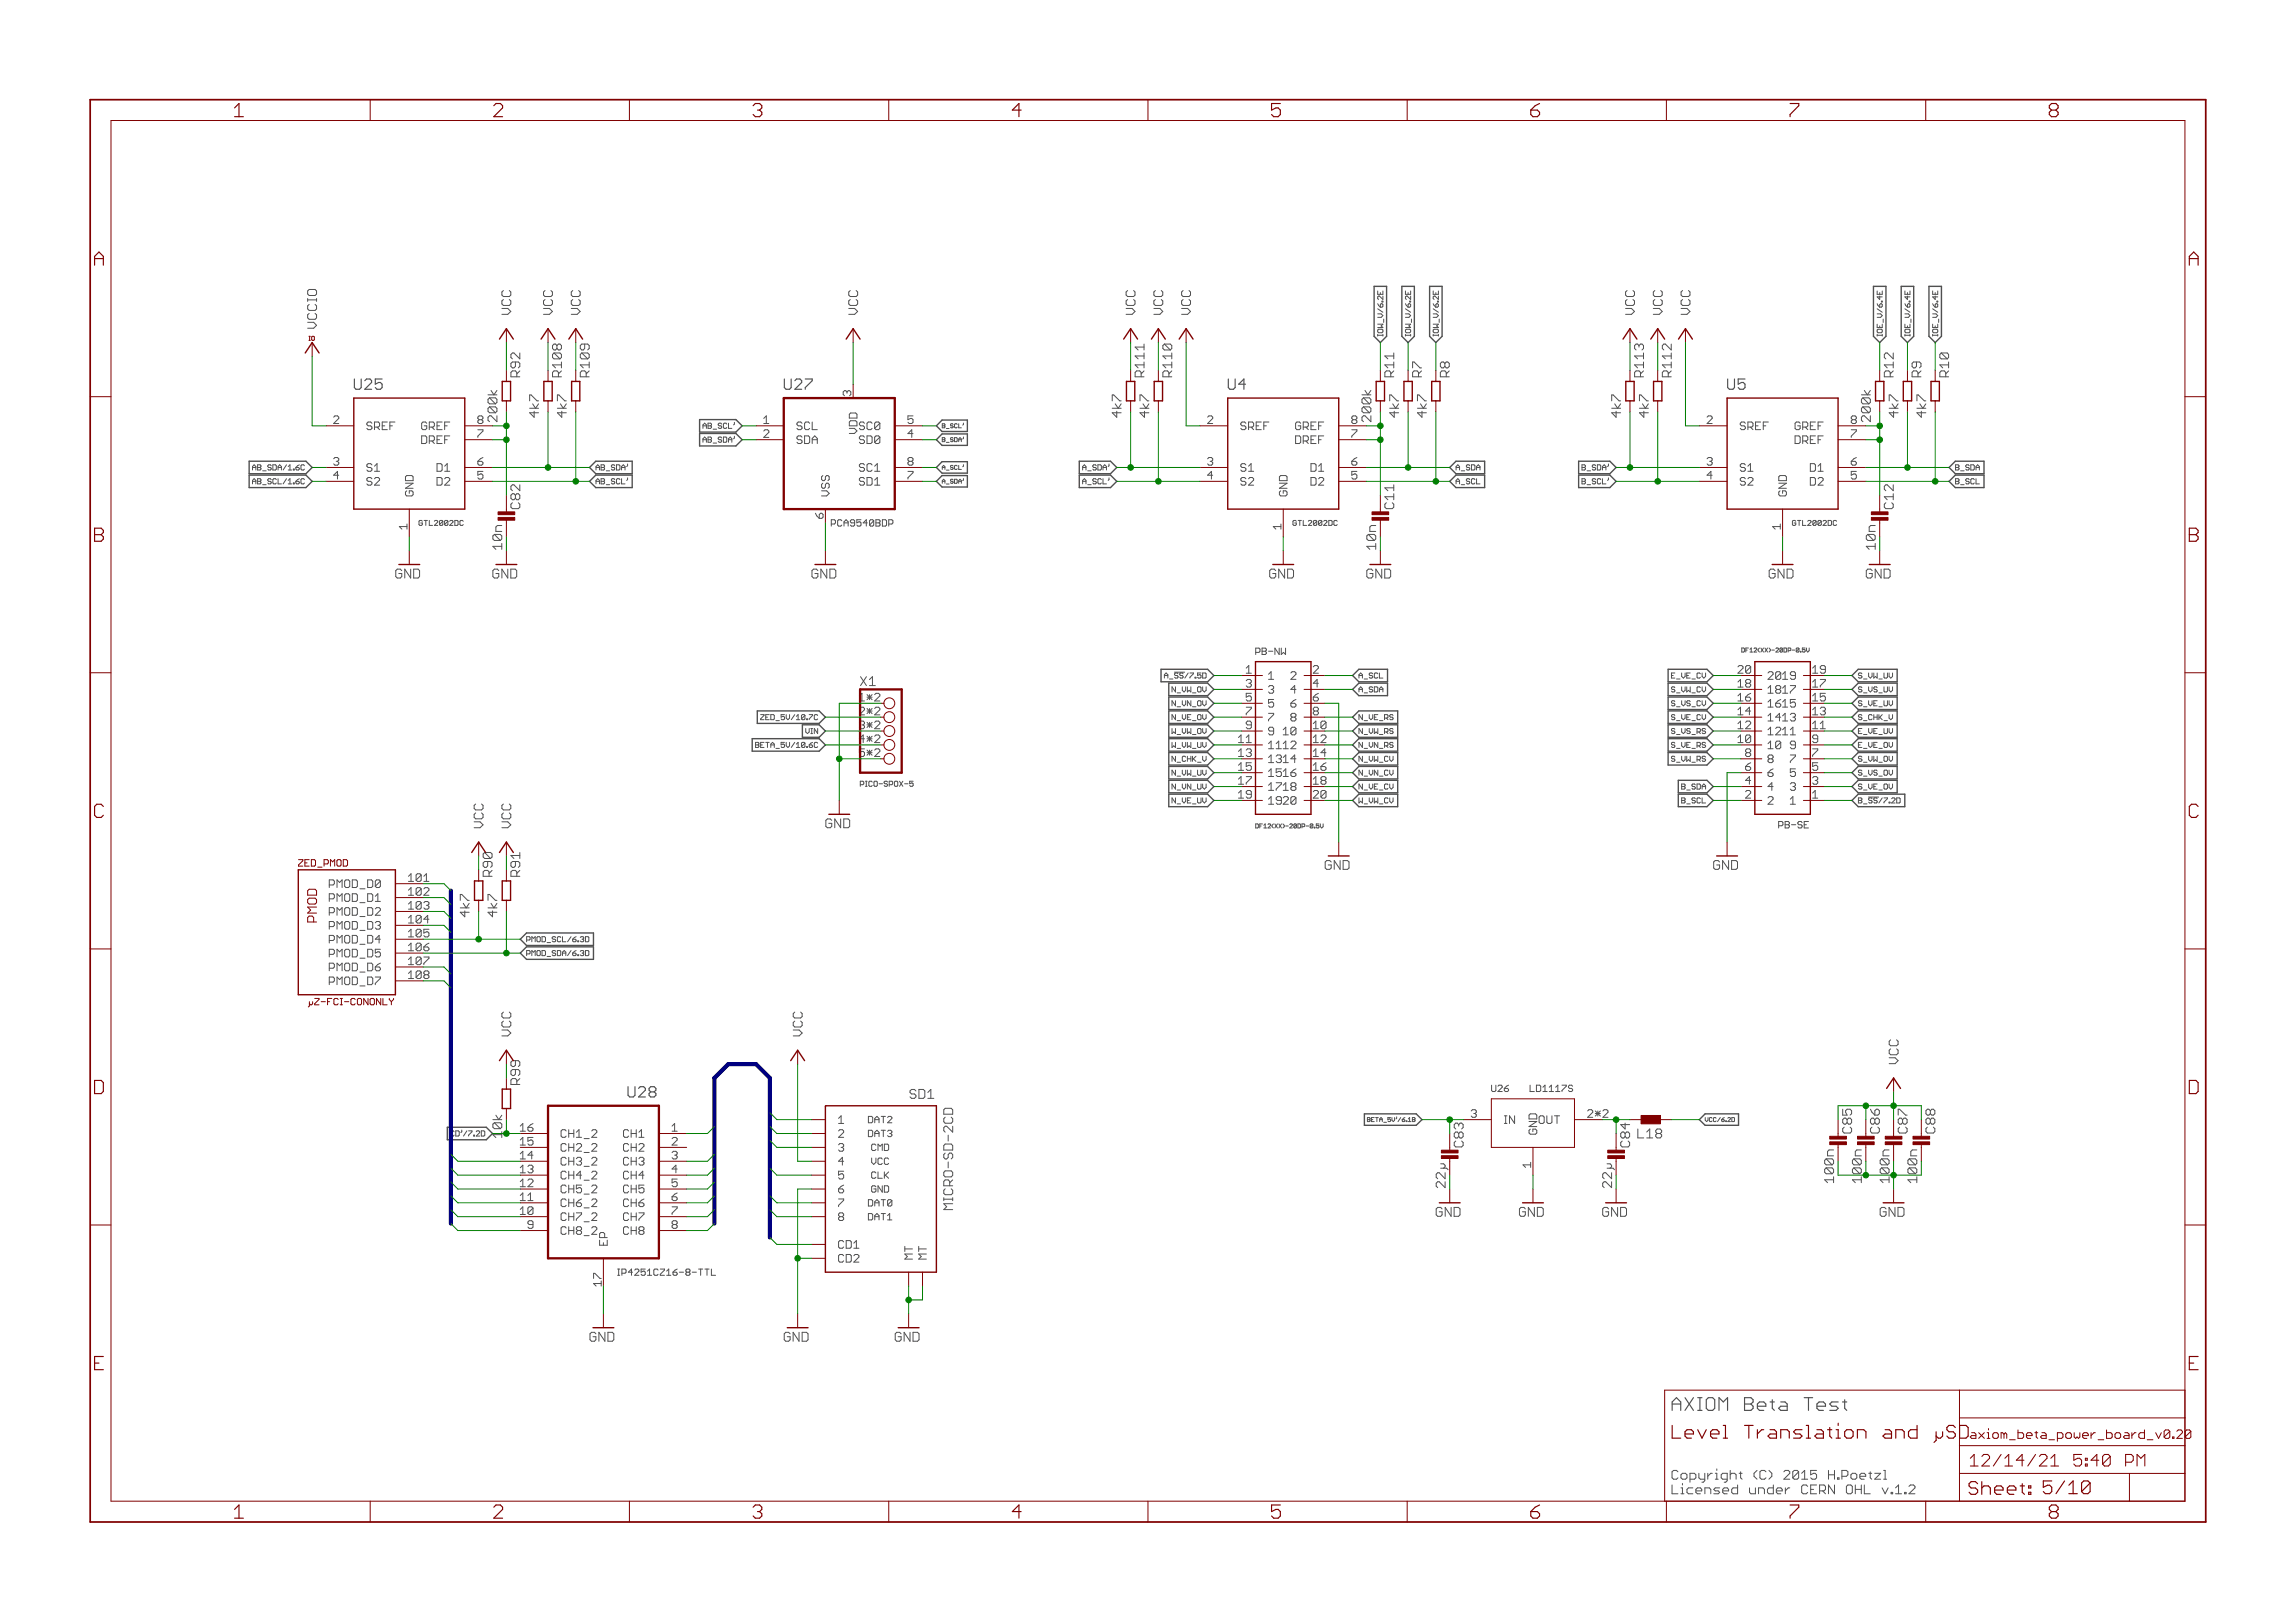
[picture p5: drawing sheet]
<svg xmlns="http://www.w3.org/2000/svg" width="420mm" height="297mm" viewBox="0 0 420 297" stroke-linecap="round" stroke-linejoin="round" font-family="sans-serif">
<defs><g id="words">
<g font-size="3.7" fill="#800000">
<text x="42.9" y="21.4">1</text>
<text x="90.4" y="21.4">2</text>
<text x="137.9" y="21.4">3</text>
<text x="185.3" y="21.4">4</text>
<text x="232.8" y="21.4">5</text>
<text x="280.3" y="21.4">6</text>
<text x="327.7" y="21.4">7</text>
<text x="375.2" y="21.4">8</text>
<text x="17.3" y="48.6">A</text>
<text x="400.8" y="48.6">A</text>
<text x="17.3" y="99.2">B</text>
<text x="400.8" y="99.2">B</text>
<text x="17.3" y="149.7">C</text>
<text x="400.8" y="149.7">C</text>
<text x="17.3" y="200.2">D</text>
<text x="400.8" y="200.2">D</text>
<text x="17.3" y="250.8">E</text>
<text x="400.8" y="250.8">E</text>
<text x="42.9" y="277.9">1</text>
<text x="90.4" y="277.9">2</text>
<text x="137.9" y="277.9">3</text>
<text x="185.3" y="277.9">4</text>
<text x="232.8" y="277.9">5</text>
<text x="280.3" y="277.9">6</text>
<text x="327.7" y="277.9">7</text>
<text x="375.2" y="277.9">8</text>
</g>
<text font-size="3.6" fill="#505050" x="306" y="258.2">AXIOM Beta Test</text>
<g font-size="3.6" fill="#800000">
<text x="306" y="263.3">Level Translation and µSD</text>
<text x="360.4" y="273.6">Sheet: 5/10</text>
</g>
<g font-size="3.2" fill="#800000">
<text x="360.6" y="268.4">12/14/21</text>
<text x="378.2" y="268.4">5:40 PM</text>
</g>
<g font-size="2.9" fill="#505050">
<text x="64.8" y="71.3">U25</text>
<text x="143.5" y="71.3">U27</text>
<text x="224.8" y="71.3">U4</text>
<text x="316.2" y="71.3">U5</text>
<text x="115.3" y="200.9">U28</text>
</g>
<g font-size="2.5" fill="#505050">
<text x="93.6" y="57.6" transform="rotate(-90 93.6 57.6)">VCC</text>
<text x="101.2" y="57.6" transform="rotate(-90 101.2 57.6)">VCC</text>
<text x="106.3" y="57.6" transform="rotate(-90 106.3 57.6)">VCC</text>
<text x="157.1" y="57.6" transform="rotate(-90 157.1 57.6)">VCC</text>
<text x="207.9" y="57.6" transform="rotate(-90 207.9 57.6)">VCC</text>
<text x="213" y="57.6" transform="rotate(-90 213 57.6)">VCC</text>
<text x="218" y="57.6" transform="rotate(-90 218 57.6)">VCC</text>
<text x="299.3" y="57.6" transform="rotate(-90 299.3 57.6)">VCC</text>
<text x="304.4" y="57.6" transform="rotate(-90 304.4 57.6)">VCC</text>
<text x="309.5" y="57.6" transform="rotate(-90 309.5 57.6)">VCC</text>
<text x="58" y="60.2" transform="rotate(-90 58 60.2)">VCCIO</text>
<text x="95.2" y="69" transform="rotate(-90 95.2 69)">R92</text>
<text x="102.9" y="69" transform="rotate(-90 102.9 69)">R108</text>
<text x="107.9" y="69" transform="rotate(-90 107.9 69)">R109</text>
<text x="209.5" y="69" transform="rotate(-90 209.5 69)">R111</text>
<text x="214.6" y="69" transform="rotate(-90 214.6 69)">R110</text>
<text x="255.2" y="69" transform="rotate(-90 255.2 69)">R11</text>
<text x="260.3" y="69" transform="rotate(-90 260.3 69)">R7</text>
<text x="265.4" y="69" transform="rotate(-90 265.4 69)">R8</text>
<text x="301" y="69" transform="rotate(-90 301 69)">R113</text>
<text x="306" y="69" transform="rotate(-90 306 69)">R112</text>
<text x="346.7" y="69" transform="rotate(-90 346.7 69)">R12</text>
<text x="351.8" y="69" transform="rotate(-90 351.8 69)">R9</text>
<text x="356.8" y="69" transform="rotate(-90 356.8 69)">R10</text>
<text x="91.1" y="77.1" transform="rotate(-90 91.1 77.1)">200k</text>
<text x="98.7" y="76.4" transform="rotate(-90 98.7 76.4)">4k7</text>
<text x="103.7" y="76.4" transform="rotate(-90 103.7 76.4)">4k7</text>
<text x="205.3" y="76.4" transform="rotate(-90 205.3 76.4)">4k7</text>
<text x="210.4" y="76.4" transform="rotate(-90 210.4 76.4)">4k7</text>
<text x="251.1" y="77.1" transform="rotate(-90 251.1 77.1)">200k</text>
<text x="256.1" y="76.4" transform="rotate(-90 256.1 76.4)">4k7</text>
<text x="261.2" y="76.4" transform="rotate(-90 261.2 76.4)">4k7</text>
<text x="296.8" y="76.4" transform="rotate(-90 296.8 76.4)">4k7</text>
<text x="301.8" y="76.4" transform="rotate(-90 301.8 76.4)">4k7</text>
<text x="342.5" y="77.1" transform="rotate(-90 342.5 77.1)">200k</text>
<text x="347.6" y="76.4" transform="rotate(-90 347.6 76.4)">4k7</text>
<text x="352.6" y="76.4" transform="rotate(-90 352.6 76.4)">4k7</text>
<text x="157.5" y="125.5">X1</text>
<text x="88.5" y="151.6" transform="rotate(-90 88.5 151.6)">VCC</text>
<text x="93.6" y="151.6" transform="rotate(-90 93.6 151.6)">VCC</text>
<text x="86" y="167.8" transform="rotate(-90 86 167.8)">4k7</text>
<text x="91.1" y="167.8" transform="rotate(-90 91.1 167.8)">4k7</text>
<text x="93.6" y="189.7" transform="rotate(-90 93.6 189.7)">VCC</text>
<text x="146.9" y="189.7" transform="rotate(-90 146.9 189.7)">VCC</text>
<text x="347.6" y="194.7" transform="rotate(-90 347.6 194.7)">VCC</text>
<text x="166.9" y="201.1">SD1</text>
<text x="300" y="208.3">L18</text>
<text x="340.8" y="216" transform="rotate(-90 340.8 216)">1</text>
<text x="345.9" y="216" transform="rotate(-90 345.9 216)">1</text>
<text x="351" y="216" transform="rotate(-90 351 216)">1</text>
<text x="174.5" y="220.4" transform="rotate(-90 174.5 220.4)">MICRO-SD-2CD</text>
<text x="306" y="270.8">Copyright (C) 2015 H.Poetzl</text>
<text x="306" y="273.5">Licensed under CERN OHL v.1.2</text>
</g>
<g font-size="2.5" fill="#800000">
<text x="95.2" y="93.2" transform="rotate(-90 95.2 93.2)">C82</text>
<text x="255.2" y="93.2" transform="rotate(-90 255.2 93.2)">C11</text>
<text x="346.7" y="93.2" transform="rotate(-90 346.7 93.2)">C12</text>
<text x="72.4" y="105.9">GND</text>
<text x="90.2" y="105.9">GND</text>
<text x="148.6" y="105.9">GND</text>
<text x="232.4" y="105.9">GND</text>
<text x="250.2" y="105.9">GND</text>
<text x="323.8" y="105.9">GND</text>
<text x="341.6" y="105.9">GND</text>
<text x="151.1" y="151.6">GND</text>
<text x="242.5" y="159.2">GND</text>
<text x="313.7" y="159.2">GND</text>
<text x="58" y="168.5" transform="rotate(-90 58 168.5)">PMOD</text>
<text x="262.9" y="222.7">GND</text>
<text x="278.1" y="222.7">GND</text>
<text x="293.3" y="222.7">GND</text>
<text x="344.1" y="222.7">GND</text>
<text x="107.9" y="245.5">GND</text>
<text x="143.5" y="245.5">GND</text>
<text x="163.8" y="245.5">GND</text>
</g>
<g font-size="2.5" fill="#008000">
<text x="91.9" y="100.2" transform="rotate(-90 91.9 100.2)">10n</text>
<text x="251.9" y="100.2" transform="rotate(-90 251.9 100.2)">10n</text>
<text x="343.4" y="100.2" transform="rotate(-90 343.4 100.2)">10n</text>
<text x="90.2" y="160.5" transform="rotate(-90 90.2 160.5)">R90</text>
<text x="95.2" y="160.5" transform="rotate(-90 95.2 160.5)">R91</text>
<text x="95.2" y="198.6" transform="rotate(-90 95.2 198.6)">R99</text>
<text x="91.9" y="208.1" transform="rotate(-90 91.9 208.1)">10k</text>
<text x="267.9" y="210" transform="rotate(-90 267.9 210)">C83</text>
<text x="298.4" y="210" transform="rotate(-90 298.4 210)">C84</text>
<text x="339.1" y="207.4" transform="rotate(-90 339.1 207.4)">C85</text>
<text x="344.1" y="207.4" transform="rotate(-90 344.1 207.4)">C86</text>
<text x="349.2" y="207.4" transform="rotate(-90 349.2 207.4)">C87</text>
<text x="354.3" y="207.4" transform="rotate(-90 354.3 207.4)">C88</text>
<text x="335.8" y="216" transform="rotate(-90 335.8 216)">100n</text>
<text x="340.8" y="214.5" transform="rotate(-90 340.8 214.5)">00n</text>
<text x="345.9" y="214.5" transform="rotate(-90 345.9 214.5)">00n</text>
<text x="351" y="214.5" transform="rotate(-90 351 214.5)">00n</text>
<text x="264.6" y="217" transform="rotate(-90 264.6 217)">22µ</text>
<text x="295.1" y="217" transform="rotate(-90 295.1 217)">22µ</text>
</g>
<text font-size="2.3" fill="#800000" x="360.6" y="263.3">axiom_beta_power_board_v0.20</text>
<g font-size="2.1" fill="#505050">
<text x="61.1" y="77.6">2</text>
<text x="87.4" y="77.6">8</text>
<text x="139.9" y="77.6">1</text>
<text x="155.8" y="72.5" transform="rotate(-90 155.8 72.5)">3</text>
<text x="166.1" y="77.6">5</text>
<text x="221.1" y="77.6">2</text>
<text x="247.4" y="77.6">8</text>
<text x="312.6" y="77.6">2</text>
<text x="338.8" y="77.6">8</text>
<text x="67.1" y="78.7">SREF</text>
<text x="77.6" y="81.2">DREF</text>
<text x="77.6" y="78.7">GREF</text>
<text x="87.4" y="80.1">7</text>
<text x="139.9" y="80.1">2</text>
<text x="145.8" y="78.7">SCL</text>
<text x="145.8" y="81.2">SDA</text>
<text x="157" y="79.1" transform="rotate(-90 157 79.1)">VDD</text>
<text x="157.6" y="81.2">SD0</text>
<text x="157.6" y="78.7">SC0</text>
<text x="166.1" y="80.1">4</text>
<text x="227.1" y="78.7">SREF</text>
<text x="237.6" y="81.2">DREF</text>
<text x="237.6" y="78.7">GREF</text>
<text x="247.4" y="80.1">7</text>
<text x="318.5" y="78.7">SREF</text>
<text x="329" y="81.2">DREF</text>
<text x="329" y="78.7">GREF</text>
<text x="338.8" y="80.1">7</text>
<text x="61.1" y="85.2">3</text>
<text x="61.1" y="87.7">4</text>
<text x="67.1" y="86.3">S1</text>
<text x="67.1" y="88.8">S2</text>
<text x="80.2" y="88.8">D2</text>
<text x="80.2" y="86.3">D1</text>
<text x="87.4" y="87.7">5</text>
<text x="87.4" y="85.2">6</text>
<text x="157.6" y="88.8">SD1</text>
<text x="157.6" y="86.3">SC1</text>
<text x="166.1" y="87.7">7</text>
<text x="166.1" y="85.2">8</text>
<text x="221.1" y="85.2">3</text>
<text x="221.1" y="87.7">4</text>
<text x="227.1" y="86.3">S1</text>
<text x="227.1" y="88.8">S2</text>
<text x="240.2" y="88.8">D2</text>
<text x="240.2" y="86.3">D1</text>
<text x="247.4" y="87.7">5</text>
<text x="247.4" y="85.2">6</text>
<text x="312.6" y="85.2">3</text>
<text x="312.6" y="87.7">4</text>
<text x="318.5" y="86.3">S1</text>
<text x="318.5" y="88.8">S2</text>
<text x="331.6" y="88.8">D2</text>
<text x="331.6" y="86.3">D1</text>
<text x="338.8" y="87.7">5</text>
<text x="338.8" y="85.2">6</text>
<text x="75.7" y="90.8" transform="rotate(-90 75.7 90.8)">GND</text>
<text x="150.8" y="94.8" transform="rotate(-90 150.8 94.8)">6</text>
<text x="151.9" y="90.8" transform="rotate(-90 151.9 90.8)">VSS</text>
<text x="235.7" y="90.8" transform="rotate(-90 235.7 90.8)">GND</text>
<text x="327.1" y="90.8" transform="rotate(-90 327.1 90.8)">GND</text>
<text x="74.6" y="96.8" transform="rotate(-90 74.6 96.8)">1</text>
<text x="234.6" y="96.8" transform="rotate(-90 234.6 96.8)">1</text>
<text x="326" y="96.8" transform="rotate(-90 326 96.8)">1</text>
<text x="232.2" y="124.4">1</text>
<text x="236.4" y="124.4">2</text>
<text x="323.6" y="124.4">2019</text>
<text x="228.2" y="128.4">5</text>
<text x="228.2" y="130.9">7</text>
<text x="232.2" y="126.9">3</text>
<text x="232.2" y="129.5">5</text>
<text x="236.4" y="126.9">4</text>
<text x="236.4" y="129.5">6</text>
<text x="240.4" y="128.4">6</text>
<text x="240.4" y="130.9">8</text>
<text x="323.6" y="129.5">1615</text>
<text x="323.6" y="126.9">1817</text>
<text x="157.6" y="133.4">3*2</text>
<text x="232.2" y="132">7</text>
<text x="232.2" y="134.6">9</text>
<text x="232.2" y="137.1">1112</text>
<text x="235.1" y="134.6">10</text>
<text x="236.4" y="132">8</text>
<text x="323.6" y="137.1">10</text>
<text x="323.6" y="134.6">1211</text>
<text x="323.6" y="132">1413</text>
<text x="327.8" y="137.1">9</text>
<text x="232.2" y="139.6">1314</text>
<text x="232.2" y="142.2">1516</text>
<text x="319.6" y="143.6">4</text>
<text x="319.6" y="141.1">6</text>
<text x="323.6" y="142.2">6</text>
<text x="323.6" y="139.6">8</text>
<text x="327.8" y="142.2">5</text>
<text x="327.8" y="139.6">7</text>
<text x="331.8" y="143.6">3</text>
<text x="331.8" y="141.1">5</text>
<text x="232.2" y="144.7">1718</text>
<text x="232.2" y="147.3">1920</text>
<text x="323.6" y="147.3">2</text>
<text x="323.6" y="144.7">4</text>
<text x="327.8" y="147.3">1</text>
<text x="327.8" y="144.7">3</text>
<text x="74.7" y="161.4">101</text>
<text x="61" y="167.6">PMOD_D2</text>
<text x="61" y="165">PMOD_D1</text>
<text x="61" y="162.5">PMOD_D0</text>
<text x="74.7" y="166.5">103</text>
<text x="74.7" y="163.9">102</text>
<text x="61" y="172.7">PMOD_D4</text>
<text x="61" y="170.1">PMOD_D3</text>
<text x="74.7" y="171.5">105</text>
<text x="74.7" y="169">104</text>
<text x="61" y="177.7">PMOD_D6</text>
<text x="61" y="175.2">PMOD_D5</text>
<text x="74.7" y="179.2">108</text>
<text x="74.7" y="176.6">107</text>
<text x="74.7" y="174.1">106</text>
<text x="61" y="180.3">PMOD_D7</text>
<text x="95.4" y="209.6">15</text>
<text x="95.4" y="207.1">16</text>
<text x="102.7" y="208.2">CH1_2</text>
<text x="114.4" y="208.2">CH1</text>
<text x="123" y="207.1">1</text>
<text x="123" y="209.6">2</text>
<text x="153.5" y="205.7">1</text>
<text x="153.5" y="208.2">2</text>
<text x="269.4" y="204.6">3</text>
<text x="275.4" y="205.7">IN</text>
<text x="281.4" y="207.6" transform="rotate(-90 281.4 207.6)">GND</text>
<text x="282" y="205.7">OUT</text>
<text x="290.6" y="204.6">2*2</text>
<text x="95.4" y="214.7">13</text>
<text x="95.4" y="212.2">14</text>
<text x="102.7" y="215.8">CH4_2</text>
<text x="102.7" y="213.3">CH3_2</text>
<text x="102.7" y="210.7">CH2_2</text>
<text x="114.4" y="210.7">CH2</text>
<text x="114.4" y="213.3">CH3</text>
<text x="114.4" y="215.8">CH4</text>
<text x="123" y="212.2">3</text>
<text x="123" y="214.7">4</text>
<text x="153.5" y="210.7">3</text>
<text x="153.5" y="213.3">4</text>
<text x="153.5" y="215.8">5</text>
<text x="280.3" y="213.6" transform="rotate(-90 280.3 213.6)">1</text>
<text x="95.4" y="219.8">11</text>
<text x="95.4" y="217.2">12</text>
<text x="102.7" y="220.9">CH6_2</text>
<text x="102.7" y="218.4">CH5_2</text>
<text x="114.4" y="218.4">CH5</text>
<text x="114.4" y="220.9">CH6</text>
<text x="123" y="217.2">5</text>
<text x="123" y="219.8">6</text>
<text x="153.5" y="218.4">6</text>
<text x="153.5" y="220.9">7</text>
<text x="95.4" y="222.3">10</text>
<text x="96.7" y="224.9">9</text>
<text x="102.7" y="226">CH8_2</text>
<text x="102.7" y="223.4">CH7_2</text>
<text x="111.2" y="228" transform="rotate(-90 111.2 228)">EP</text>
<text x="114.4" y="223.4">CH7</text>
<text x="114.4" y="226">CH8</text>
<text x="123" y="222.3">7</text>
<text x="123" y="224.9">8</text>
<text x="153.5" y="223.4">8</text>
<text x="153.5" y="228.5">CD1</text>
<text x="153.5" y="231.1">CD2</text>
<text x="167.1" y="230.5" transform="rotate(-90 167.1 230.5)">MT</text>
<text x="169.7" y="230.5" transform="rotate(-90 169.7 230.5)">MT</text>
<text x="110.1" y="235.2" transform="rotate(-90 110.1 235.2)">17</text>
</g>
<g font-size="2.1" fill="#800000">
<text x="228.2" y="123.3">1</text>
<text x="228.2" y="125.8">3</text>
<text x="240.4" y="123.3">2</text>
<text x="240.4" y="125.8">4</text>
<text x="318.3" y="125.8">18</text>
<text x="318.3" y="123.3">20</text>
<text x="331.8" y="125.8">17</text>
<text x="331.8" y="123.3">19</text>
<text x="157.6" y="128.4">1*2</text>
<text x="157.6" y="130.9">2*2</text>
<text x="318.3" y="130.9">14</text>
<text x="318.3" y="128.4">16</text>
<text x="331.8" y="130.9">13</text>
<text x="331.8" y="128.4">15</text>
<text x="157.6" y="136">4*2</text>
<text x="226.9" y="136">11</text>
<text x="228.2" y="133.4">9</text>
<text x="240.4" y="133.4">10</text>
<text x="240.4" y="136">12</text>
<text x="318.3" y="136">10</text>
<text x="318.3" y="133.4">12</text>
<text x="331.8" y="136">9</text>
<text x="331.8" y="133.4">11</text>
<text x="157.6" y="138.5">5*2</text>
<text x="226.9" y="138.5">13</text>
<text x="226.9" y="141.1">15</text>
<text x="226.9" y="143.6">17</text>
<text x="240.4" y="138.5">14</text>
<text x="240.4" y="141.1">16</text>
<text x="240.4" y="143.6">18</text>
<text x="319.6" y="138.5">8</text>
<text x="331.8" y="138.5">7</text>
<text x="226.9" y="146.1">19</text>
<text x="240.4" y="146.1">20</text>
<text x="319.6" y="146.1">2</text>
<text x="331.8" y="146.1">1</text>
</g>
<g font-size="1.8" fill="#505050">
<text x="153" y="96.3">PCA9540BDP</text>
<text x="273" y="199.8">U26</text>
<text x="280.7" y="199.8">LD1117S</text>
<text x="159.1" y="205.5">DAT2</text>
<text x="159.1" y="208.1">DAT3</text>
<text x="159.6" y="210.6">CMD</text>
<text x="159.6" y="213.2">VCC</text>
<text x="159.6" y="215.7">CLK</text>
<text x="159.1" y="220.8">DAT0</text>
<text x="159.6" y="218.2">GND</text>
<text x="159.1" y="223.3">DAT1</text>
<text x="113" y="233.5">IP4251CZ16-8-TTL</text>
</g>
<g font-size="1.8" fill="#800000">
<text x="54.6" y="158.6">ZED_PMOD</text>
<text x="57.3" y="184">µZ-FCI-CONONLY</text>
</g>
<g font-size="1.4" fill="#505050">
<text x="253.2" y="61.5" transform="rotate(-90 253.2 61.5)">IOW_V/6.2E</text>
<text x="258.3" y="61.5" transform="rotate(-90 258.3 61.5)">IOW_V/6.2E</text>
<text x="263.4" y="61.5" transform="rotate(-90 263.4 61.5)">IOW_V/6.2E</text>
<text x="344.6" y="61.5" transform="rotate(-90 344.6 61.5)">IOE_V/6.4E</text>
<text x="349.7" y="61.5" transform="rotate(-90 349.7 61.5)">IOE_V/6.4E</text>
<text x="354.8" y="61.5" transform="rotate(-90 354.8 61.5)">IOE_V/6.4E</text>
<text x="128.8" y="81">AB_SDA'</text>
<text x="128.8" y="78.4">AB_SCL'</text>
<text x="46.7" y="86.1">AB_SDA/1.6C</text>
<text x="46.7" y="88.6">AB_SCL/1.6C</text>
<text x="109.1" y="86.1">AB_SDA'</text>
<text x="109.1" y="88.6">AB_SCL'</text>
<text x="198.2" y="88.6">A_SCL'</text>
<text x="198.2" y="86.1">A_SDA'</text>
<text x="266.5" y="88.6">A_SCL</text>
<text x="266.5" y="86.1">A_SDA</text>
<text x="289.7" y="88.6">B_SCL'</text>
<text x="289.7" y="86.1">B_SDA'</text>
<text x="358" y="86.1">B_SDA</text>
<text x="358" y="88.6">B_SCL</text>
<text x="77.5" y="96.2">GTL2002DC</text>
<text x="237.5" y="96.2">GTL2002DC</text>
<text x="328.9" y="96.2">GTL2002DC</text>
<text x="213.5" y="124.1">A_SS/7.5D</text>
<text x="248.8" y="124.1">A_SCL</text>
<text x="306.6" y="124.1">E_VE_CV</text>
<text x="340.2" y="124.1">S_VW_UV</text>
<text x="139.8" y="131.8">ZED_5V/10.7C</text>
<text x="215.2" y="131.8">N_VE_OV</text>
<text x="215.2" y="126.7">N_VW_OV</text>
<text x="215.2" y="129.2">N_VN_OV</text>
<text x="248.8" y="126.7">A_SDA</text>
<text x="248.8" y="131.8">N_VE_RS</text>
<text x="306.6" y="126.7">S_VW_CV</text>
<text x="306.6" y="129.2">S_VS_CV</text>
<text x="306.6" y="131.8">S_VE_CV</text>
<text x="340.2" y="131.8">S_CHK_V</text>
<text x="340.2" y="126.7">S_VS_UV</text>
<text x="340.2" y="129.2">S_VE_UV</text>
<text x="139" y="136.8">BETA_5V/10.6C</text>
<text x="147.4" y="134.3">VIN</text>
<text x="215.2" y="134.3">W_VW_OV</text>
<text x="215.2" y="136.8">W_VW_UV</text>
<text x="248.8" y="134.3">N_VW_RS</text>
<text x="248.8" y="136.8">N_VN_RS</text>
<text x="306.6" y="134.3">S_VS_RS</text>
<text x="306.6" y="136.8">S_VE_RS</text>
<text x="340.2" y="134.3">E_VE_UV</text>
<text x="340.2" y="136.8">E_VE_OV</text>
<text x="157.5" y="144">PICO-SPOX-5</text>
<text x="215.2" y="139.4">N_CHK_V</text>
<text x="215.2" y="141.9">N_VW_UV</text>
<text x="248.8" y="139.4">N_VW_CV</text>
<text x="248.8" y="141.9">N_VN_CV</text>
<text x="306.6" y="139.4">S_VW_RS</text>
<text x="340.2" y="141.9">S_VS_OV</text>
<text x="340.2" y="139.4">S_VW_OV</text>
<text x="215.2" y="144.5">N_VN_UV</text>
<text x="215.2" y="147">N_VE_UV</text>
<text x="248.8" y="144.5">N_VE_CV</text>
<text x="248.8" y="147">W_VW_CV</text>
<text x="308.3" y="144.5">B_SDA</text>
<text x="308.3" y="147">B_SCL</text>
<text x="340.2" y="144.5">S_VE_OV</text>
<text x="340.2" y="147">B_SS/7.2D</text>
<text x="96.4" y="172.4">PMOD_SCL/6.3D</text>
<text x="96.4" y="174.9">PMOD_SDA/6.3D</text>
<text x="82.2" y="208">CD'/7.2D</text>
</g>
<text font-size="1.1" fill="#800000" x="56.4" y="62.3">IO</text>
<g font-size="1.1" fill="#505050">
<text x="172.5" y="78.3">B_SCL'</text>
<text x="172.5" y="80.9">B_SDA'</text>
<text x="172.5" y="86">A_SCL'</text>
<text x="172.5" y="88.5">A_SDA'</text>
<text x="250.2" y="205.3">BETA_5V'/6.1B</text>
<text x="312.2" y="205.3">VCC/6.2D</text>
</g>
</g></defs>
<g fill="none" stroke="#505050" stroke-width=".18">
<path d="M77 95.7h.3M77.2 95.2h-.3l-.2 .2v.6l.2 .2h.3M152.2 95.9h.6M152.8 95.1h-.6v1.2M237 95.7h.3M237.2 95.2l-.5 .2v.6l.5 .2M328.4 95.7h.4M328.6 95.2h-.3l-.2 .2v.6l.2 .2h.3M229.9 119.4h.6l.2-.2v-.4l-.2-.2h-.6v1.2M231.1 118.6h.5l.2 .2-.2 .4 .2 .4-.2 .2h-.5zM231.1 119.2h.5M232.2 119.2h.8"/>
<path d="M234.2 118.6v1.2l-.8-1.2v1.2M234.6 118.6v1.2l.4-.4 .4 .4v-1.2M318.9 118.6l.5 .1v.5l-.2 .1h-.3zM319.6 119h.3M320.1 118.6h-.5v.7M320.4 119.3h.5M320.4 118.9l.2-.3v.7M321.1 118.7l.1-.1 .4 .1-.5 .6h.5M322.1 118.6l-.2 .3v.2l.2 .2M322.4 118.6l.5 .7M322.9 118.6l-.5 .7M323.1 118.6l.5 .7"/>
<path d="M323.6 118.6l-.5 .7M323.9 118.6l.2 .3v.2l-.2 .2M324.4 119h.4M325.1 118.7l.1-.1 .4 .1-.5 .6h.5M326.3 118.7v.5l-.1 .1-.3-.1M326.3 118.7l-.3-.1-.1 .1v.5M326.3 118.7l-.4 .5M326.6 118.6h.4l.1 .1-.1 .6h-.4zM327.4 119.1l.5-.1-.2-.4h-.3v.7M328.1 119h.5M329.4 118.7v.5l-.2 .1-.4-.1M329.4 118.7l-.4-.1-.2 .1v.5"/>
<path d="M329.4 118.7l-.6 .5M329.6 119.2l.1 .1zM330.5 118.6h-.5v.4l.2-.1 .3 .1-.2 .3-.3-.1M330.7 118.6v.5l.3 .2 .2-.2v-.5M138.3 136.3h.5M138.8 135.9h-.5v.9h.5M139.3 130.8h.6M139.9 130.9l-.6 .7v.1h.6M214.6 126.6v-.9l.6 .9M214.6 129.2v-1l.6 1M214.6 131.7v-.9l.6 .9M214.6 133.3v1l.3-.3"/>
<path d="M214.6 135.9v.9l.3-.3M214.6 139.3v-.9l.6 .9M306 129l.2 .2h.3M306 123.6h.3M306 126.5l.2 .1h.3M306 131.6l.2 .1h.3M306 134.1l.2 .2h.3M306 139.2l.2 .1h.3M306 136.7l.2 .1h.3M306.5 138.4h-.3l-.2 .2 .2 .3h.3M306.5 125.7h-.3l-.2 .2 .2 .3h.3M306.5 128.2h-.3l-.2 .2 .2 .3h.3"/>
<path d="M306.5 130.8h-.3l-.2 .1 .2 .4h.3M306.5 133.3h-.3l-.2 .2 .2 .3h.3M306.5 135.9h-.3l-.2 .1 .2 .3h.3M306.6 123.2h-.6v.9h.6M166.5 143h.7M167 143.3l.2 .1v.4l-.2 .1M214.6 141.9v-1l.6 1M214.6 144.4v-.9l.6 .9M214.6 147v-1l.6 1M229.9 150.8l.5 .1v.5l-.1 .1h-.4zM230.6 151.2h.3M231.1 150.8h-.5v.7"/>
<path d="M231.4 151.5h.5M231.4 151l.2-.2v.7M232.1 150.9l.1-.1 .4 .1-.5 .6h.5M233.1 150.8l-.2 .2v.3l.2 .2M233.4 150.8l.5 .7M233.9 150.8l-.5 .7M234.1 150.8l.5 .7M234.6 150.8l-.5 .7M234.9 150.8l.2 .2v.3l-.2 .2M235.4 151.2h.5M236.1 150.9l.1-.1 .4 .1-.5 .6h.5M237.4 150.9v.5l-.2 .1-.3-.1"/>
<path d="M237.4 150.9l-.4-.1-.1 .6M237.4 150.9l-.5 .5M237.6 150.8l.5 .1v.5l-.1 .1h-.4zM238.4 151.3h.3l.2-.4-.2-.1h-.3v.7M239.1 151.2h.5M240.3 150.9v.5l-.1 .1-.3-.1M240.3 150.9l-.1-.1-.3 .1v.5M240.3 150.9l-.4 .5M240.6 151.4l.1 .1zM241.5 150.8h-.5v.4l.2-.2 .3 .2-.2 .3-.3-.1M241.7 150.8v.5l.3 .2 .2-.2v-.5M307.9 144h.4"/>
<path d="M307.9 146.5h.4M308.3 143.5h-.4v.9h.4M308.3 146h-.4v1h.4M325.6 151.1h.6l.2-.2v-.3l-.2-.3h-.6v1.2M326.8 150.3h.6l.2 .3v.1l-.2 .2 .2 .2v.2l-.2 .2h-.6zM326.8 150.9h.6M328 150.9h.8M329.9 150.6l-.2-.3h-.4l-.2 .4 .2 .2h.4l.2 .4-.2 .2h-.4l-.2-.2M330.3 150.9h.4M331.1 150.3h-.8v1.2h.8M60.3 179.7h.7M60.3 177.2h.7"/>
<path d="M60.3 174.7h.7M60.3 172.1h.7M60.3 169.6h.7M60.3 167h.7M60.3 164.5h.7M60.3 162h.7M61 161h-.7v1.4M61 163.6h-.7v1.4M61 166.1h-.7v1.4M61 168.7h-.7v1.4M61 171.2h-.7v1.4M61 173.7h-.7v1.4"/>
<path d="M61 176.3h-.7v1.4M61 178.8h-.7v1.4M280.1 198.6v1.2h.8M130.2 233.4h.8M173.3 220.9l-.5 .5h1.6M349.8 271.8h.5l.3 .2v.3l-1.1 1.1h1.1"/>
</g>
<g fill="none" stroke="#505050" stroke-width=".25">
<path d="M251.6 52.4h2.3v9.2l-1.2 1.1-1.1-1.1zM256.6 52.4h2.3v9.2l-1.1 1.1-1.2-1.1zM261.7 52.4h2.3v9.2l-1.1 1.1-1.2-1.1zM343 52.4h2.3v9.2l-1.2 1.1-1.1-1.1zM348.1 52.4h2.3v9.2l-1.2 1.1-1.1-1.1zM353.1 52.4h2.3v9.2l-1.1 1.1-1.2-1.1zM128.1 79.3h6.6l1.2 1.2-1.2 1.1h-6.6zM128.1 76.8h6.6l1.2 1.1-1.2 1.2h-6.6zM172.5 76.9h4.6v2.1h-4.6l-1.1-1.1zM172.5 79.4h4.6v2.1h-4.6l-1.1-1zM45.6 87h10.4l1.1 1.1-1.1 1.1h-10.4zM45.6 84.4h10.4l1.1 1.2-1.1 1.1h-10.4z"/>
<path d="M109.1 87h6.6v2.2h-6.6l-1.2-1.1zM109.1 84.4h6.6v2.3h-6.6l-1.2-1.1zM172.5 84.5h4.6v2.1h-4.6l-1.1-1zM172.5 87h4.6v2.1h-4.6l-1.1-1zM197.6 87h5.7l1.1 1.1-1.1 1.1h-5.7zM197.6 84.4h5.7l1.1 1.2-1.1 1.1h-5.7zM265.4 88.1l1.2-1.1h5.2v2.2h-5.2zM265.4 85.6l1.2-1.2h5.2v2.3h-5.2zM289 87h5.7l1.2 1.1-1.2 1.1h-5.7zM289 84.4h5.7l1.2 1.2-1.2 1.1h-5.7zM358 87h5.2v2.2h-5.2l-1.2-1.1zM358 84.4h5.2v2.3h-5.2l-1.2-1.1z"/>
<path d="M137.7 135.2h12.3l1.1 1.1-1.1 1.2h-12.3zM138.6 130.1h11.4l1.1 1.2-1.1 1.1h-11.4zM146.9 132.7h3.1l1.1 1.1-1.1 1.1h-3.1zM212.6 122.5h8.5l1.1 1.1-1.1 1.2h-8.5zM214 125h7.1l1.1 1.2-1.1 1.1h-7.1zM214 127.6h7.1l1.1 1.1-1.1 1.2h-7.1zM214 130.1h7.1l1.1 1.2-1.1 1.1h-7.1zM214 132.7h7.1l1.1 1.1-1.1 1.1h-7.1zM214 135.2h7.1l1.1 1.1-1.1 1.2h-7.1zM214 137.7h7.1l1.1 1.2-1.1 1.1h-7.1zM247.6 123.6l1.2-1.1h5.2v2.3h-5.2zM247.6 126.2l1.2-1.2h5.2v2.3h-5.2z"/>
<path d="M247.6 131.3l1.2-1.2h7.1v2.3h-7.1zM248.8 132.7h7.1v2.2h-7.1l-1.2-1.1zM248.8 135.2h7.1v2.3h-7.1l-1.2-1.2zM248.8 137.7h7.1v2.3h-7.1l-1.2-1.1zM305.4 122.5h7.1l1.1 1.1-1.1 1.2h-7.1zM305.4 125h7.1l1.1 1.2-1.1 1.1h-7.1zM305.4 127.6h7.1l1.1 1.1-1.1 1.2h-7.1zM305.4 130.1h7.1l1.1 1.2-1.1 1.1h-7.1zM305.4 132.7h7.1l1.1 1.1-1.1 1.1h-7.1zM305.4 135.2h7.1l1.1 1.1-1.1 1.2h-7.1zM305.4 137.7h7.1l1.1 1.2-1.1 1.1h-7.1zM339 128.7l1.2-1.1h7.1v2.3h-7.1z"/>
<path d="M339 131.3l1.2-1.2h7.1v2.3h-7.1zM339 133.8l1.2-1.1h7.1v2.2h-7.1zM339 136.3l1.2-1.1h7.1v2.3h-7.1zM339 138.9l1.2-1.2h7.1v2.3h-7.1zM340.2 122.5h7.1v2.3h-7.1l-1.2-1.2zM340.2 125h7.1v2.3h-7.1l-1.2-1.1zM214 142.8h7.1l1.1 1.2-1.1 1.1h-7.1zM214 140.3h7.1l1.1 1.1-1.1 1.2h-7.1zM214 145.4h7.1l1.1 1.1-1.1 1.1h-7.1zM248.8 142.8h7.1v2.3h-7.1l-1.2-1.1zM248.8 140.3h7.1v2.3h-7.1l-1.2-1.2zM248.8 145.4h7.1v2.2h-7.1l-1.2-1.1z"/>
<path d="M307.3 142.8h5.2l1.1 1.2-1.1 1.1h-5.2zM307.3 145.4h5.2l1.1 1.1-1.1 1.1h-5.2zM339 141.4l1.2-1.1h7.1v2.3h-7.1zM339 144l1.2-1.2h7.1v2.3h-7.1zM339 146.5l1.2-1.1h8.5v2.2h-8.5zM95.2 171.9l1.2-1.1h12.2v2.2h-12.2zM95.2 174.4l1.2-1.1h12.2v2.3h-12.2zM81.9 206.3h7.1l1.2 1.2-1.2 1.1h-7.1zM249.8 203.9h9.5l1 1-1 1.1h-9.5zM311.1 204.9l1.1-1h6.1v2.1h-6.1z"/>
</g>
<g fill="none" stroke="#800000" stroke-width=".18">
<path d="M67.8 18.2v3.9M115.2 18.2v3.9M162.7 18.2v3.9M210.2 18.2v3.9M257.6 18.2v3.9M305.1 18.2v3.9M352.6 18.2v3.9M20.3 22.1h379.7v252.6h-379.7zM16.5 72.6h3.8M57.1 62.7v2.5M59.7 77.9h5.1M85.1 77.9h5.1"/>
<path d="M92.7 60.2v2.5M92.7 67.8v2M92.7 73.4v2M100.3 60.2v2.5M100.3 67.8v2M100.3 73.4v2M105.4 60.2v2.5M105.4 67.8v2M105.4 73.4v2M138.4 77.9h5.1M156.2 60.2v2.5M156.2 70.3v2.6"/>
<path d="M163.8 77.9h5.1M207 60.2v2.5M207 67.8v2M207 73.4v2M212.1 60.2v2.5M212.1 67.8v2M212.1 73.4v2M217.1 60.2v2.5M219.7 77.9h5.1M245.1 77.9h5.1M252.7 67.8v2M252.7 73.4v2"/>
<path d="M257.8 67.8v2M257.8 73.4v2M262.9 67.8v2M262.9 73.4v2M298.4 60.2v2.5M298.4 67.8v2M298.4 73.4v2M303.5 60.2v2.5M303.5 67.8v2M303.5 73.4v2M308.6 60.2v2.5M311.1 77.9h5.1"/>
<path d="M336.5 77.9h5.1M344.1 67.8v2M344.1 73.4v2M349.2 67.8v2M349.2 73.4v2M354.3 67.8v2M354.3 73.4v2M400 72.6h3.8M59.7 85.6h5.1M59.7 88.1h5.1M74.9 93.2v5.1M85.1 85.6h5.1"/>
<path d="M85.1 88.1h5.1M85.1 80.5h5.1M138.4 80.5h5.1M151.1 93.2v2.5M163.8 85.6h5.1M163.8 88.1h5.1M163.8 80.5h5.1M219.7 85.6h5.1M219.7 88.1h5.1M234.9 93.2v5.1M245.1 85.6h5.1M245.1 88.1h5.1"/>
<path d="M245.1 80.5h5.1M311.1 85.6h5.1M311.1 88.1h5.1M326.3 93.2v5.1M336.5 85.6h5.1M336.5 88.1h5.1M336.5 80.5h5.1M74.9 100.8v2.5M92.7 100.8v2.5M151.1 100.8v2.5M234.9 100.8v2.5M252.7 100.8v2.5"/>
<path d="M326.3 100.8v2.5M344.1 100.8v2.5M16.5 123.1h3.8M227.3 123.6h3.8M227.3 128.7h3.8M227.3 126.2h3.8M227.3 131.3h3.8M229.8 133.8h1.3M229.8 138.9h1.3M229.8 136.3h1.3M238.7 123.6h3.8M238.7 128.7h3.8"/>
<path d="M238.7 133.8h1.3M238.7 138.9h1.3M238.7 126.2h3.8M238.7 131.3h1.3M238.7 136.3h1.3M318.7 138.9h3.8M321.3 123.6h1.2M321.3 128.7h1.2M321.3 133.8h1.2M321.3 126.2h1.2M321.3 131.3h1.2M321.3 136.3h1.2"/>
<path d="M330.2 123.6h1.2M330.2 128.7h1.2M330.2 133.8h1.2M330.2 138.9h3.8M330.2 126.2h1.2M330.2 131.3h1.2M330.2 136.3h3.8M400 123.1h3.8M87.6 154.1v2.6M87.6 159.2v2M92.7 154.1v2.6M92.7 159.2v2"/>
<path d="M153.6 146.5v2.5M229.8 144h1.3M229.8 141.4h1.3M229.8 146.5h1.3M238.7 144h1.3M238.7 141.4h1.3M238.7 146.5h1.3M245.1 154.1v2.6M316.2 154.1v2.6M318.7 144h3.8M318.7 141.4h3.8M318.7 146.5h3.8"/>
<path d="M330.2 144h3.8M330.2 141.4h3.8M330.2 146.5h3.8M16.5 173.7h3.8M72.4 179.5h5.1M72.4 177h5.1M72.4 174.4h5.1M72.4 171.9h5.1M72.4 169.4h5.1M72.4 166.8h5.1M72.4 164.3h5.1M72.4 161.7h5.1"/>
<path d="M87.6 164.8v2M92.7 164.8v2M400 173.7h3.8M56.6 183.3v.8l-.1 .2M56.6 183.7l.3 .2M92.7 192.2v2.6M92.7 197.3v2M146 192.2v2.6M346.7 197.3v2.5M95.2 207.5h5.1M95.2 210h5.1M95.2 212.5h5.1"/>
<path d="M95.2 215.1h5.1M95.2 217.6h5.1M120.6 207.5h5.1M120.6 210h5.1M120.6 212.5h5.1M120.6 215.1h5.1M120.6 217.6h5.1M148.6 204.9h2.5M148.6 207.5h2.5M148.6 210h2.5M148.6 212.5h2.5M148.6 215.1h2.5"/>
<path d="M148.6 217.6h2.5M265.4 217.6v2.5M267.9 204.9h5.1M273 201.1h15.2v8.9h-15.2zM280.6 210v5.1M280.6 217.6v2.5M288.2 204.9h5.1M295.9 217.6v2.5M298.4 204.9h3.1M303 204.9h3M346.7 217.6v2.5M16.5 224.2h3.8"/>
<path d="M95.2 220.1h5.1M95.2 222.7h5.1M95.2 225.2h5.1M110.5 230.3v5.1M120.6 220.1h5.1M120.6 222.7h5.1M120.6 225.2h5.1M148.6 220.1h2.5M148.6 222.7h2.5M148.6 227.8h2.5M148.6 230.3h2.5M166.3 232.8v2.6"/>
<path d="M168.9 232.8v2.6M400 224.2h3.8M110.5 240.5v2.5M146 240.5v2.5M166.3 240.5v2.5M358.7 254.4v5.1h41.3M400 254.4h-95.2v20.3M67.8 274.7v3.9M115.2 274.7v3.9M162.7 274.7v3.9M210.2 274.7v3.9M257.6 274.7v3.9"/>
<path d="M305.1 274.7v3.9M352.6 274.7v3.9M358.7 269.7h41.3M389.8 269.7v5M400 264.6h-41.3v10.1M400.8 261.7l.3 .3M401.1 262v1l-.3 .2M401.1 262l-1.1 1"/>
<circle cx="162.8" cy="138.9" r=".99"/>
<circle cx="162.8" cy="128.7" r=".99"/>
<circle cx="162.8" cy="131.3" r=".99"/>
<circle cx="162.8" cy="133.8" r=".99"/>
<circle cx="162.8" cy="136.3" r=".99"/>
</g>
<path d="M16.5 18.2h387.3v260.4h-387.3z" fill="none" stroke="#800000" stroke-width=".32"/>
<g fill="none" stroke="#800000" stroke-width=".25">
<path d="M55.9 64.6l1.2-1.9 1.3 1.9M64.8 72.9h20.3v20.3h-20.3zM91.4 62.1l1.3-1.9 1.3 1.9M91.9 69.8h1.6v3.6h-1.6zM99.1 62.1l1.2-1.9 1.3 1.9M99.6 69.8h1.5v3.6h-1.5zM104.1 62.1l1.3-1.9 1.3 1.9M104.6 69.8h1.6v3.6h-1.6zM154.9 62.1l1.3-1.9 1.3 1.9M205.7 62.1l1.3-1.9 1.3 1.9M206.2 69.8h1.6v3.6h-1.6zM210.8 62.1l1.3-1.9 1.2 1.9"/>
<path d="M211.3 69.8h1.5v3.6h-1.5zM215.9 62.1l1.2-1.9 1.3 1.9M224.8 72.9h20.3v20.3h-20.3zM251.9 69.8h1.6v3.6h-1.6zM257 69.8h1.6v3.6h-1.6zM262.1 69.8h1.5v3.6h-1.5zM297.1 62.1l1.3-1.9 1.3 1.9M297.6 69.8h1.6v3.6h-1.6zM302.2 62.1l1.3-1.9 1.3 1.9M302.7 69.8h1.5v3.6h-1.5zM307.3 62.1l1.3-1.9 1.2 1.9M316.2 72.9h20.3v20.3h-20.3z"/>
<path d="M343.4 69.8h1.5v3.6h-1.5zM348.4 69.8h1.6v3.6h-1.6zM353.5 69.8h1.5v3.6h-1.5zM229.8 121.1h10.2M229.8 126.2v5.1M240 126.2v5.1M321.3 121.1h10.1M321.3 138.9v5.1M331.4 138.9v5.1M54.6 159.2h17.8v22.9h-17.8zM86.4 156l1.2-1.9 1.3 1.9M91.4 156l1.3-1.9 1.3 1.9"/>
<path d="M229.8 146.5v2.5h10.2v-2.5M321.3 146.5v2.5h10.1v-2.5M86.9 161.2h1.5v3.6h-1.5zM91.9 161.2h1.6v3.6h-1.6zM91.4 194.1l1.3-1.9 1.3 1.9M144.8 194.1l1.2-1.9 1.3 1.9M345.4 199.2l1.3-1.9 1.2 1.9M91.9 202.9v-3.6h1.6v3.6h-.8M151.1 202.4h20.3v30.4h-20.3z"/>
</g>
<path d="M143.5 72.9h20.3v20.3h-20.3zM157.5 126.2h7.6v15.2h-7.6zM100.3 202.4h20.3v27.9h-20.3z" fill="none" stroke="#800000" stroke-width=".42"/>
<g fill="#800000" stroke="#800000" stroke-width=".18">
<path d="M251.2 94.7h3v.5h-3z"/>
<path d="M251.2 93.7h3v.5h-3z"/>
<path d="M342.6 94.7h3.1v.5h-3.1z"/>
<path d="M342.6 93.7h3.1v.5h-3.1z"/>
<path d="M91.2 94.7h3v.5h-3z"/>
<path d="M91.2 93.7h3v.5h-3z"/>
<path d="M263.9 211.5h3v.5h-3z"/>
<path d="M263.9 210.5h3v.5h-3z"/>
<path d="M294.3 211.5h3.1v.5h-3.1z"/>
<path d="M294.3 210.5h3.1v.5h-3.1z"/>
<path d="M300.4 204.2h3.6v1.5h-3.6z"/>
<path d="M335 209h3v.5h-3z"/>
<path d="M335 208h3v.5h-3z"/>
<path d="M340.1 209h3v.5h-3z"/>
<path d="M340.1 208h3v.5h-3z"/>
<path d="M345.1 209h3.1v.5h-3.1z"/>
<path d="M345.1 208h3.1v.5h-3.1z"/>
<path d="M350.2 209h3.1v.5h-3.1z"/>
<path d="M350.2 208h3.1v.5h-3.1z"/>
</g>
<path d="M82.5 163v60.9M130.8 223.9v-26.6l2.5-2.5h5.1l2.5 2.5v29.2" fill="none" stroke="#000080" stroke-width=".76"/>
<g fill="none" stroke="#008000" stroke-width=".18">
<path d="M57.1 65.2v12.7h2.6M90.2 77.9h2.5M92.7 62.7v5.1M92.7 75.4v15.2M100.3 62.7v5.1M100.3 75.4v10.2M105.4 62.7v5.1M105.4 75.4v12.7M135.9 77.9h2.5M156.2 62.7v7.6M168.9 77.9h2.5M207 62.7v5.1"/>
<path d="M207 75.4v10.2M212.1 62.7v5.1M212.1 75.4v12.7M217.1 62.7v15.2h2.6M250.2 77.9h2.5M252.7 62.7v5.1M252.7 75.4v15.2M257.8 62.7v5.1M257.8 75.4v10.2M262.9 62.7v5.1M262.9 75.4v12.7M298.4 62.7v5.1"/>
<path d="M298.4 75.4v10.2M303.5 62.7v5.1M303.5 75.4v12.7M308.6 62.7v15.2h2.5M341.6 77.9h2.5M344.1 62.7v5.1M344.1 75.4v15.2M349.2 62.7v5.1M349.2 75.4v10.2M354.3 62.7v5.1M354.3 75.4v12.7M57.1 88.1h2.6"/>
<path d="M57.1 85.6h2.6M74.9 98.3v2.5M90.2 88.1h17.7M90.2 85.6h17.7M90.2 80.5h2.5M135.9 80.5h2.5M151.1 95.7v5.1M168.9 88.1h2.5M168.9 85.6h2.5M168.9 80.5h2.5M204.4 88.1h15.3M204.4 85.6h15.3"/>
<path d="M234.9 98.3v2.5M250.2 88.1h15.2M250.2 85.6h15.2M250.2 80.5h2.5M295.9 88.1h15.2M295.9 85.6h15.2M326.3 98.3v2.5M341.6 88.1h15.2M341.6 85.6h15.2M341.6 80.5h2.5M151.1 131.3h10.2M151.1 133.8h10.2"/>
<path d="M151.1 136.3h10.2M153.6 138.9h7.7M161.3 128.7h-7.7v17.8M222.2 128.7h5.1M222.2 138.9h5.1M222.2 123.6h5.1M222.2 126.2h5.1M222.2 131.3h5.1M222.2 133.8h5.1M222.2 136.3h5.1M242.5 128.7h2.6v25.4M242.5 138.9h5.1"/>
<path d="M242.5 123.6h5.1M242.5 126.2h5.1M242.5 131.3h5.1M242.5 133.8h5.1M242.5 136.3h5.1M313.6 128.7h5.1M313.6 138.9h5.1M313.6 123.6h5.1M313.6 126.2h5.1M313.6 131.3h5.1M313.6 133.8h5.1M313.6 136.3h5.1"/>
<path d="M334 128.7h5M334 138.9h5M334 123.6h5M334 126.2h5M334 131.3h5M334 133.8h5M334 136.3h5M222.2 141.4h5.1M222.2 144h5.1M222.2 146.5h5.1M242.5 141.4h5.1M242.5 144h5.1"/>
<path d="M242.5 146.5h5.1M313.6 144h5.1M313.6 146.5h5.1M318.7 141.4h-2.5v12.7M334 141.4h5M334 144h5M334 146.5h5M77.5 161.7h3.8l1.2 1.3M77.5 164.3h3.8l1.2 1.2M77.5 166.8h3.8l1.2 1.3M77.5 169.4h3.8l1.2 1.2M77.5 171.9h17.7"/>
<path d="M77.5 174.4h17.7M77.5 177h3.8l1.2 1.2M77.5 179.5h3.8l1.2 1.3M87.6 166.8v5.1M92.7 166.8v7.6M146 194.8v17.7h2.6M346.7 199.8v2.6M82.5 218.9l1.3 1.2h11.4M82.5 216.3l1.3 1.3h11.4M82.5 213.8l1.3 1.3h11.4M82.5 211.3l1.3 1.2h11.4M92.7 207.5h2.5"/>
<path d="M130.8 218.9l-1.3 1.2h-3.8M130.8 216.3l-1.3 1.3h-3.8M130.8 213.8l-1.3 1.3h-3.8M130.8 211.3l-1.3 1.2h-3.8M130.8 206.2l-1.3 1.3h-3.8M140.9 218.9l1.3 1.2h6.4M140.9 208.7l1.3 1.3h6.4M140.9 213.8l1.3 1.3h6.4M140.9 203.6l1.3 1.3h6.4M140.9 206.2l1.3 1.3h6.4M148.6 217.6h-2.6v22.9M260.3 204.9h5.1"/>
<path d="M280.6 215.1v2.5M293.3 204.9h2.6M306 204.9h5.1M336.5 215.1h15.2M336.5 202.4h15.2M346.7 215.1v2.5M82.5 221.4l1.3 1.3h11.4M82.5 223.9l1.3 1.3h11.4M110.5 235.4v5.1M130.8 221.4l-1.3 1.3h-3.8M130.8 223.9l-1.3 1.3h-3.8M140.9 221.4l1.3 1.3h6.4"/>
<path d="M140.9 226.5l1.3 1.3h6.4M146 230.3h2.6M166.3 235.4v5.1M168.9 235.4v2.5h-2.6"/>
</g>
<g fill="#008000" stroke="#008000" stroke-width=".18">
<circle cx="87.6" cy="171.9" r=".51"/>
<circle cx="92.7" cy="174.4" r=".51"/>
<circle cx="153.6" cy="138.9" r=".51"/>
<circle cx="146" cy="230.3" r=".51"/>
<circle cx="346.7" cy="215.1" r=".51"/>
<circle cx="341.6" cy="215.1" r=".51"/>
<circle cx="166.3" cy="237.9" r=".51"/>
<circle cx="262.9" cy="88.1" r=".51"/>
<circle cx="257.8" cy="85.6" r=".51"/>
<circle cx="349.2" cy="85.6" r=".51"/>
<circle cx="354.3" cy="88.1" r=".51"/>
<circle cx="212.1" cy="88.1" r=".51"/>
<circle cx="207" cy="85.6" r=".51"/>
<circle cx="303.5" cy="88.1" r=".51"/>
<circle cx="298.4" cy="85.6" r=".51"/>
<circle cx="252.7" cy="77.9" r=".51"/>
<circle cx="252.7" cy="80.5" r=".51"/>
<circle cx="344.1" cy="77.9" r=".51"/>
<circle cx="344.1" cy="80.5" r=".51"/>
<circle cx="92.7" cy="77.9" r=".51"/>
<circle cx="92.7" cy="80.5" r=".51"/>
<circle cx="346.7" cy="202.4" r=".51"/>
<circle cx="341.6" cy="202.4" r=".51"/>
<circle cx="92.7" cy="207.5" r=".51"/>
<circle cx="265.4" cy="204.9" r=".51"/>
<circle cx="295.9" cy="204.9" r=".51"/>
<circle cx="100.3" cy="85.6" r=".51"/>
<circle cx="105.4" cy="88.1" r=".51"/>
</g>
<use href="#words"/>
</svg>
